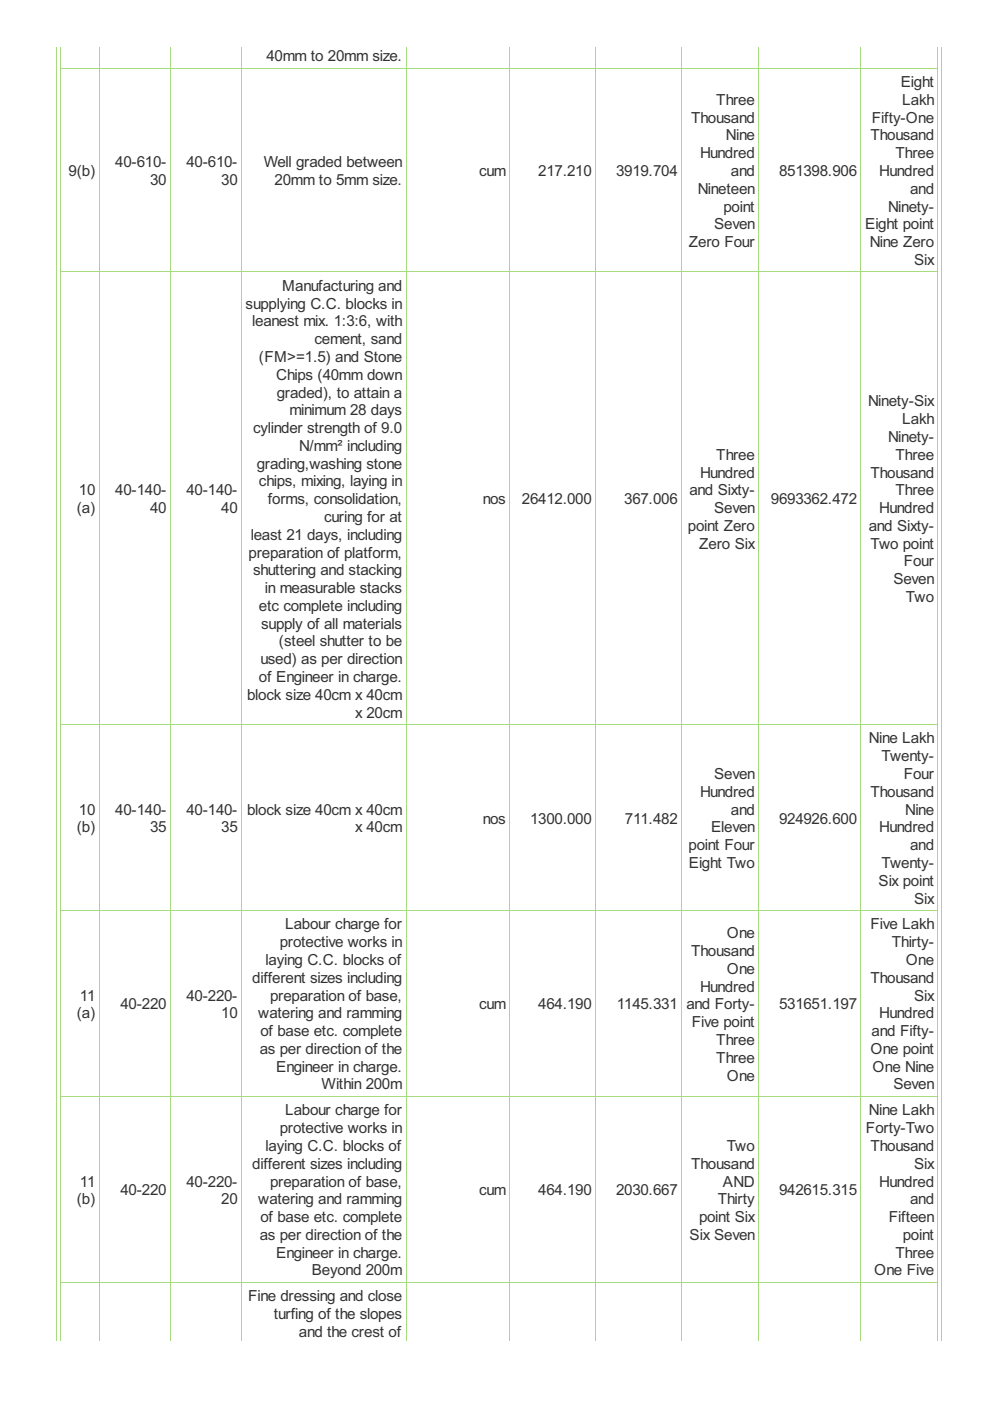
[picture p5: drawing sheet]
<svg xmlns="http://www.w3.org/2000/svg" width="210mm" height="297mm" viewBox="0 0 210 297" stroke-linecap="round" stroke-linejoin="round" font-family="sans-serif">
<defs><g id="words">
<g font-size="3.6" fill="#333">
<text x="56.5" y="13">40mm to 20mm size.</text>
<text x="151.9" y="22.2">Three</text>
<text x="191" y="18.5">Eight</text>
<text x="191.3" y="22.2">Lakh</text>
<text x="146.5" y="26">Thousand</text>
<text x="153.9" y="29.8">Nine</text>
<text x="184.5" y="29.8">Thousand</text>
<text x="184.9" y="26">Fifty-One</text>
<text x="24.4" y="35.4">40-610-</text>
<text x="39.5" y="35.4">40-610-</text>
<text x="55.9" y="35.4">Well graded between</text>
<text x="148.4" y="33.6">Hundred</text>
<text x="189.9" y="33.6">Three</text>
<text x="14.5" y="37.3">9(b)</text>
<text x="31.8" y="39.2">30</text>
<text x="46.9" y="39.2">30</text>
<text x="58.2" y="39.2">20mm to 5mm size.</text>
<text x="101.6" y="37.3">cum</text>
<text x="114.1" y="37.3">217.210</text>
<text x="130.6" y="37.3">3919.704</text>
<text x="148" y="41.1">Nineteen</text>
<text x="155" y="37.3">and</text>
<text x="165.2" y="37.3">851398.906</text>
<text x="186.4" y="37.3">Hundred</text>
<text x="193" y="41.1">and</text>
<text x="153.4" y="44.9">point</text>
<text x="188.3" y="44.9">Ninety-</text>
<text x="146.1" y="52.4">Zero Four</text>
<text x="151.4" y="48.6">Seven</text>
<text x="183.4" y="48.6">Eight point</text>
<text x="184.4" y="52.4">Nine Zero</text>
<text x="193.8" y="56.2">Six</text>
<text x="52.1" y="65.4">supplying C.C. blocks in</text>
<text x="59.8" y="61.7">Manufacturing and</text>
<text x="53.5" y="69.2">leanest mix. 1:3:6, with</text>
<text x="54.9" y="76.7">(FM&gt;=1.5) and Stone</text>
<text x="66.7" y="73">cement, sand</text>
<text x="58.6" y="80.5">Chips (40mm down</text>
<text x="58.7" y="84.3">graded), to attain a</text>
<text x="61.4" y="88.1">minimum 28 days</text>
<text x="184.1" y="86.2">Ninety-Six</text>
<text x="191.3" y="89.9">Lakh</text>
<text x="53.7" y="91.8">cylinder strength of 9.0</text>
<text x="63.4" y="95.6">N/mm² including</text>
<text x="188.3" y="93.7">Ninety-</text>
<text x="54.4" y="99.4">grading,washing stone</text>
<text x="148.4" y="101.2">Hundred</text>
<text x="151.9" y="97.5">Three</text>
<text x="184.5" y="101.2">Thousand</text>
<text x="189.9" y="97.5">Three</text>
<text x="16.7" y="105">10</text>
<text x="24.4" y="105">40-140-</text>
<text x="39.5" y="105">40-140-</text>
<text x="54.9" y="103.1">chips, mixing, laying in</text>
<text x="56.8" y="106.9">forms, consolidation,</text>
<text x="102.3" y="106.9">nos</text>
<text x="110.7" y="106.9">26412.000</text>
<text x="132.3" y="106.9">367.006</text>
<text x="146.2" y="105">and Sixty-</text>
<text x="163.4" y="106.9">9693362.472</text>
<text x="189.9" y="105">Three</text>
<text x="16.3" y="108.8">(a)</text>
<text x="31.8" y="108.8">40</text>
<text x="46.9" y="108.8">40</text>
<text x="68.7" y="110.7">curing for at</text>
<text x="145.9" y="112.6">point Zero</text>
<text x="151.4" y="108.8">Seven</text>
<text x="184.2" y="112.6">and Sixty-</text>
<text x="186.4" y="108.8">Hundred</text>
<text x="52.7" y="118.2">preparation of platform,</text>
<text x="53.2" y="114.4">least 21 days, including</text>
<text x="148.3" y="116.3">Zero Six</text>
<text x="184.5" y="116.3">Two point</text>
<text x="53.7" y="122">shuttering and stacking</text>
<text x="56.2" y="125.7">in measurable stacks</text>
<text x="189.4" y="123.9">Seven</text>
<text x="191.6" y="120.1">Four</text>
<text x="54.9" y="129.5">etc complete including</text>
<text x="192.1" y="127.6">Two</text>
<text x="55.4" y="133.3">supply of all materials</text>
<text x="59.2" y="137.1">(steel shutter to be</text>
<text x="55.2" y="140.8">used) as per direction</text>
<text x="52.4" y="148.4">block size 40cm x 40cm</text>
<text x="54.9" y="144.6">of Engineer in charge.</text>
<text x="75.3" y="152.1">x 20cm</text>
<text x="184.2" y="157.6">Nine Lakh</text>
<text x="186.9" y="161.4">Twenty-</text>
<text x="151.4" y="165.2">Seven</text>
<text x="191.6" y="165.2">Four</text>
<text x="16.7" y="172.7">10</text>
<text x="24.4" y="172.7">40-140-</text>
<text x="39.5" y="172.7">40-140-</text>
<text x="52.4" y="172.7">block size 40cm x 40cm</text>
<text x="148.4" y="168.9">Hundred</text>
<text x="155" y="172.7">and</text>
<text x="184.5" y="168.9">Thousand</text>
<text x="191.9" y="172.7">Nine</text>
<text x="16.3" y="176.5">(b)</text>
<text x="31.8" y="176.5">35</text>
<text x="46.9" y="176.5">35</text>
<text x="75.3" y="176.5">x 40cm</text>
<text x="102.3" y="174.6">nos</text>
<text x="112.4" y="174.6">1300.000</text>
<text x="132.5" y="174.6">711.482</text>
<text x="150.8" y="176.5">Eleven</text>
<text x="165.2" y="174.6">924926.600</text>
<text x="186.4" y="176.5">Hundred</text>
<text x="146" y="180.3">point Four</text>
<text x="146.1" y="184">Eight Two</text>
<text x="186.9" y="184">Twenty-</text>
<text x="193" y="180.3">and</text>
<text x="186.3" y="187.8">Six point</text>
<text x="193.8" y="191.6">Six</text>
<text x="60.5" y="197.1">Labour charge for</text>
<text x="184.5" y="197.1">Five Lakh</text>
<text x="59.3" y="200.8">protective works in</text>
<text x="146.5" y="202.7">Thousand</text>
<text x="154.1" y="198.9">One</text>
<text x="189.1" y="200.8">Thirty-</text>
<text x="53.5" y="208.4">different sizes including</text>
<text x="56.3" y="204.6">laying C.C. blocks of</text>
<text x="154.1" y="206.5">One</text>
<text x="184.5" y="208.4">Thousand</text>
<text x="192.1" y="204.6">One</text>
<text x="16.3" y="215.9">(a)</text>
<text x="16.9" y="212.1">11</text>
<text x="25.5" y="214">40-220</text>
<text x="39.5" y="212.1">40-220-</text>
<text x="46.9" y="215.9">10</text>
<text x="54.8" y="215.9">watering and ramming</text>
<text x="57.3" y="212.1">preparation of base,</text>
<text x="101.6" y="214">cum</text>
<text x="114.1" y="214">464.190</text>
<text x="130.8" y="214">1145.331</text>
<text x="145.5" y="214">and Forty-</text>
<text x="148.4" y="210.3">Hundred</text>
<text x="165.2" y="214">531651.197</text>
<text x="186.4" y="215.9">Hundred</text>
<text x="193.8" y="212.1">Six</text>
<text x="55.2" y="219.7">of base etc. complete</text>
<text x="146.7" y="217.8">Five point</text>
<text x="151.9" y="221.6">Three</text>
<text x="184.8" y="219.7">and Fifty-</text>
<text x="55.1" y="223.4">as per direction of the</text>
<text x="58.6" y="227.2">Engineer in charge.</text>
<text x="151.9" y="225.3">Three</text>
<text x="184.5" y="223.4">One point</text>
<text x="185" y="227.2">One Nine</text>
<text x="68.2" y="231">Within 200m</text>
<text x="154.1" y="229.1">One</text>
<text x="189.4" y="231">Seven</text>
<text x="60.5" y="236.5">Labour charge for</text>
<text x="184.2" y="236.5">Nine Lakh</text>
<text x="56.3" y="244">laying C.C. blocks of</text>
<text x="59.3" y="240.3">protective works in</text>
<text x="154.1" y="244">Two</text>
<text x="183.6" y="240.3">Forty-Two</text>
<text x="184.5" y="244">Thousand</text>
<text x="16.9" y="251.6">11</text>
<text x="39.5" y="251.6">40-220-</text>
<text x="53.5" y="247.8">different sizes including</text>
<text x="57.3" y="251.6">preparation of base,</text>
<text x="146.5" y="247.8">Thousand</text>
<text x="153.3" y="251.6">AND</text>
<text x="186.4" y="251.6">Hundred</text>
<text x="193.8" y="247.8">Six</text>
<text x="16.3" y="255.3">(b)</text>
<text x="25.5" y="253.4">40-220</text>
<text x="46.9" y="255.3">20</text>
<text x="54.8" y="255.3">watering and ramming</text>
<text x="101.6" y="253.4">cum</text>
<text x="114.1" y="253.4">464.190</text>
<text x="130.6" y="253.4">2030.667</text>
<text x="152.2" y="255.3">Thirty</text>
<text x="165.2" y="253.4">942615.315</text>
<text x="193" y="255.3">and</text>
<text x="55.1" y="262.9">as per direction of the</text>
<text x="55.2" y="259.1">of base etc. complete</text>
<text x="146.2" y="262.9">Six Seven</text>
<text x="148.2" y="259.1">point Six</text>
<text x="188.5" y="259.1">Fifteen</text>
<text x="191.4" y="262.9">point</text>
<text x="58.6" y="266.6">Engineer in charge.</text>
<text x="189.9" y="266.6">Three</text>
<text x="52.6" y="275.9">Fine dressing and close</text>
<text x="66.1" y="270.4">Beyond 200m</text>
<text x="185.3" y="270.4">One Five</text>
<text x="58.1" y="279.7">turfing of the slopes</text>
<text x="63.4" y="283.4">and the crest of</text>
</g>
</g></defs>
<g fill="none" stroke="#a8da7f" stroke-width=".21">
<path d="M12 9.9v274.4M12.8 14.5h186.1M12.9 9.9v274.4M21.1 9.9v274.4M36.1 9.9v274.4M51.2 9.9v274.4M86.1 9.9v274.4M108.1 9.9v274.4M126.3 9.9v274.4M144.5 9.9v274.4M160.9 9.9v274.4M182.5 9.9v274.4"/>
<path d="M198.9 9.9v274.4M199.7 9.9v274.4M12.8 57.7h186.1M12.8 153.6h186.1M12.8 193.1h186.1M12.8 232.5h186.1M12.8 271.9h186.1"/>
</g>
<use href="#words"/>
</svg>
